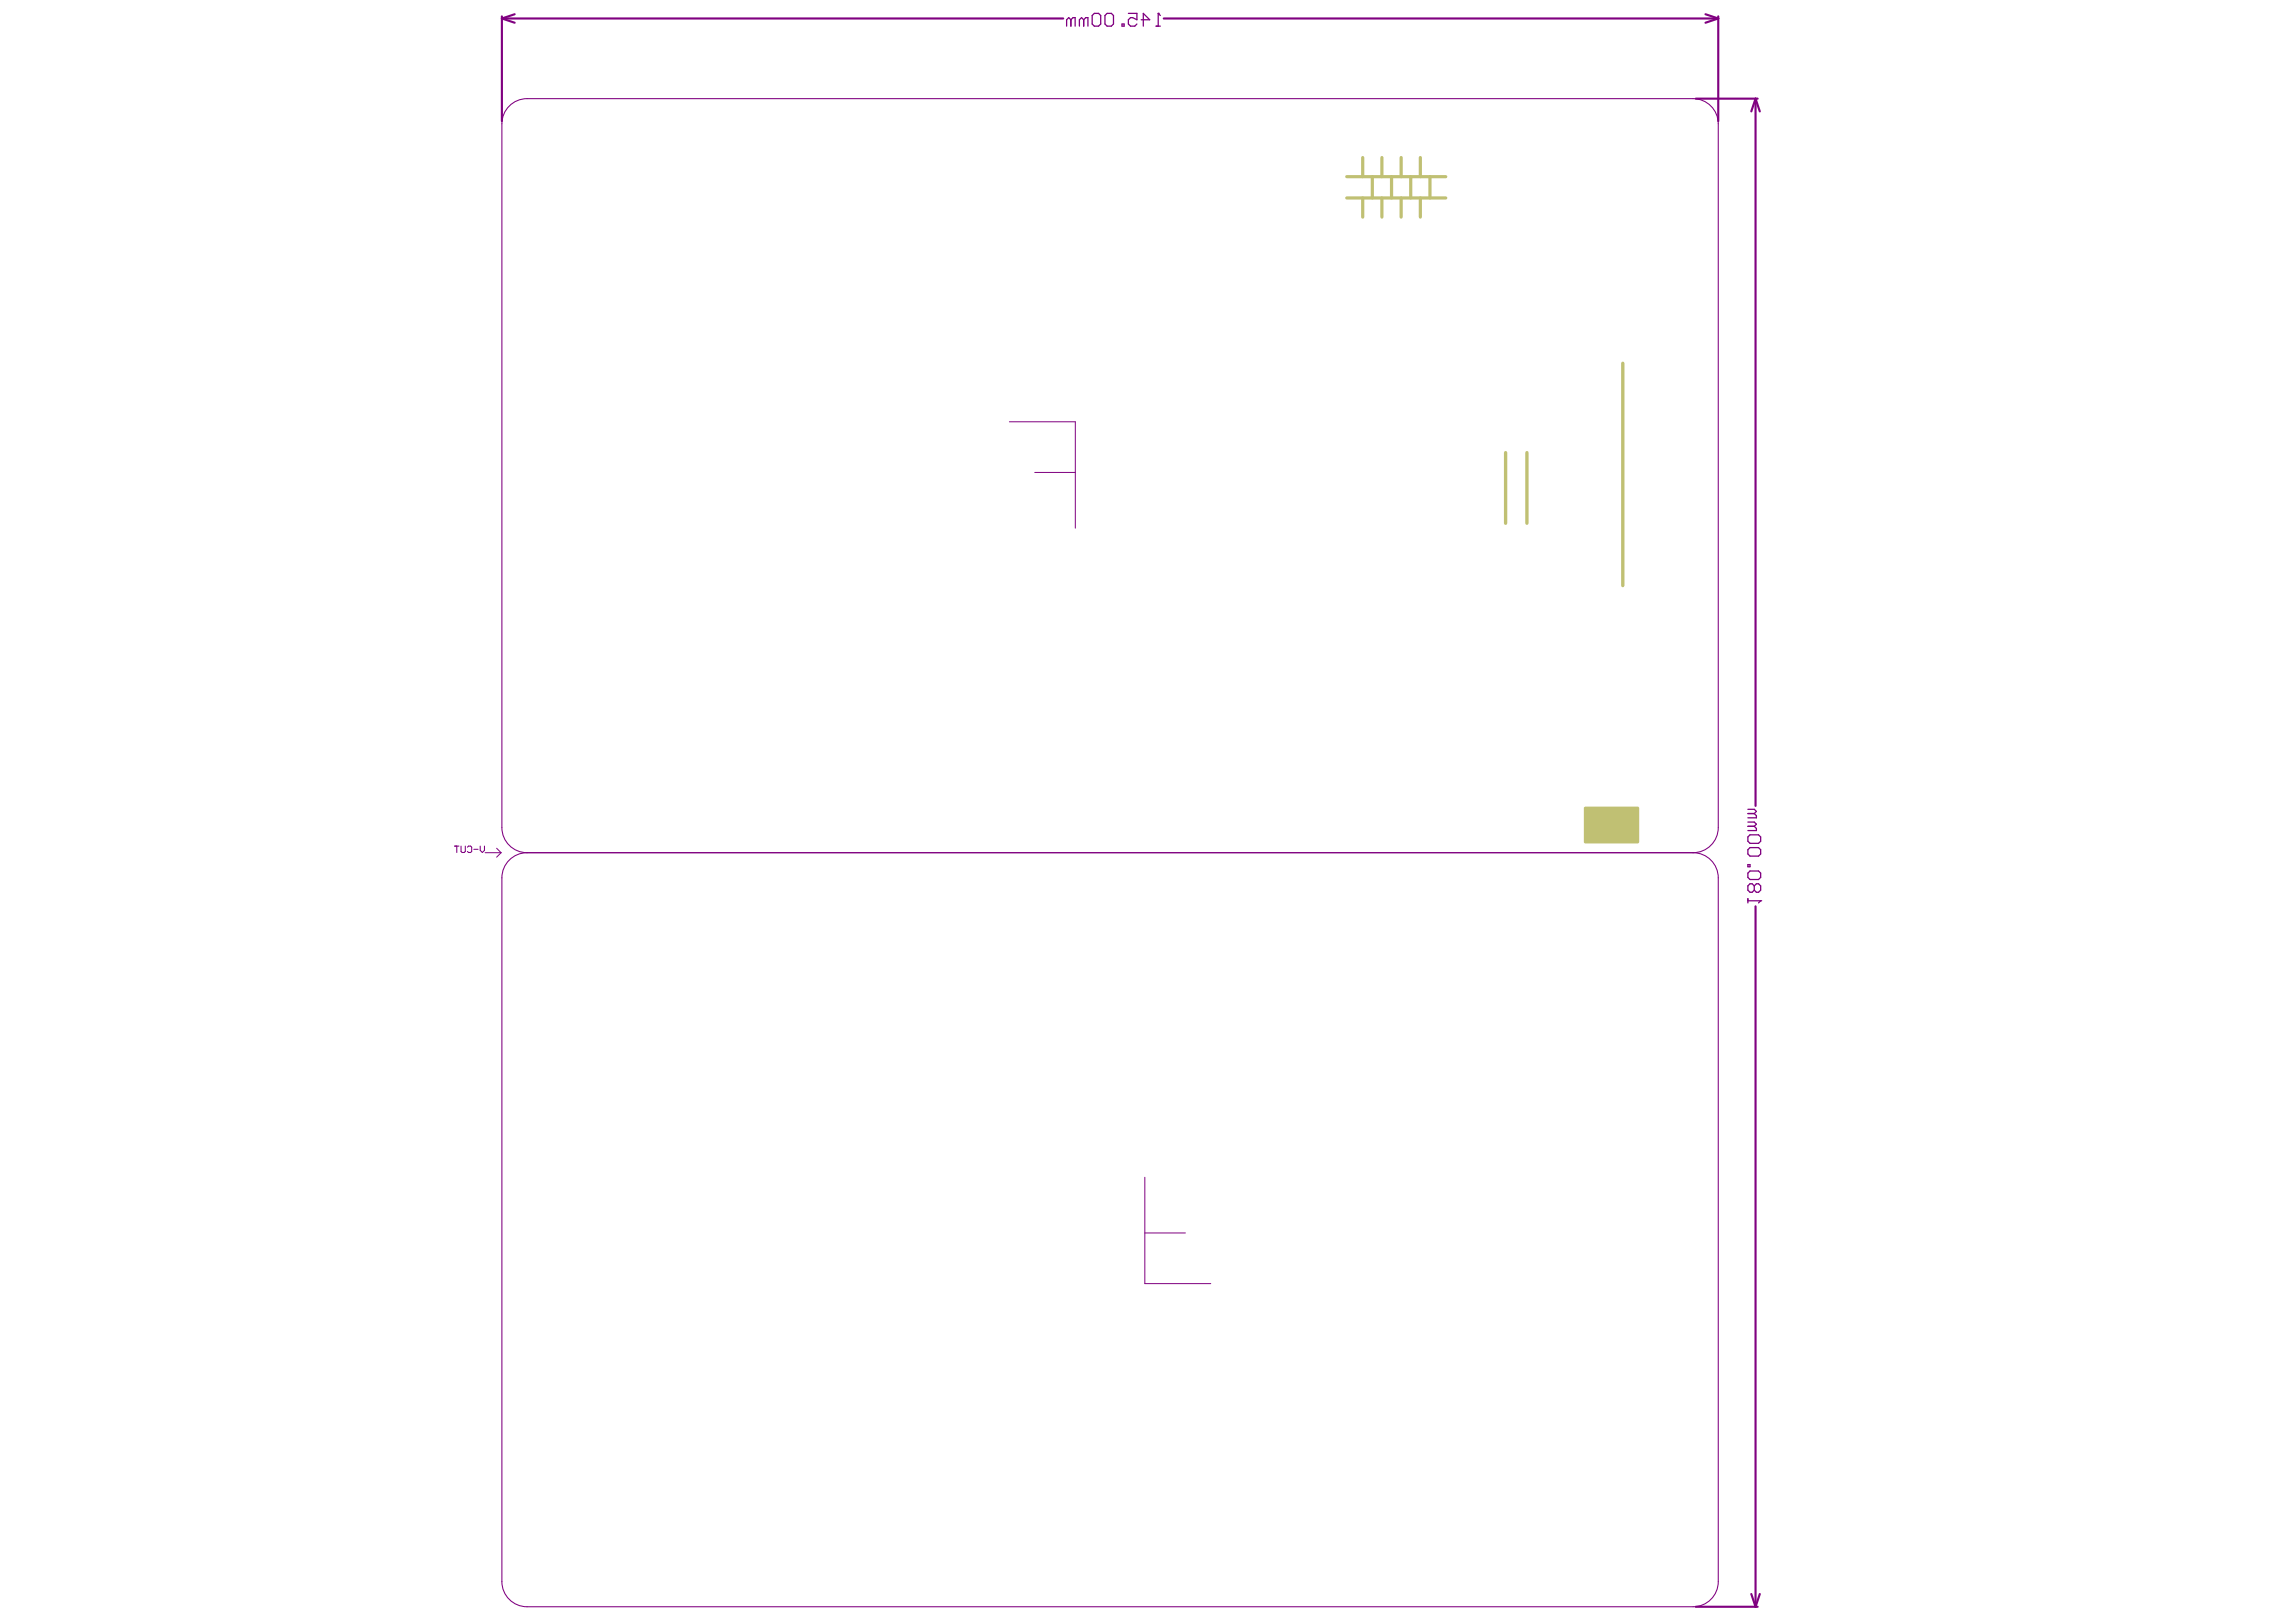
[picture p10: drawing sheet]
<svg xmlns="http://www.w3.org/2000/svg" width="297mm" height="210mm" viewBox="0 0 297 210" stroke-linecap="round" stroke-linejoin="round" font-family="sans-serif">
<g fill="none" stroke="#800080" stroke-width=".28">
<path d="M64.9 2.1v13.6M64.9 2.4l1.7 .5M64.9 2.4h72.7M66.6 1.8l-1.7 .6M150.6 2.4h71.7M219.4 12.8h8M220.6 1.8l1.7 .6M222.3 2.1v13.6M222.3 2.4l-1.7 .5M227.1 12.8l-.5 1.6M227.1 12.8v91.5M227.1 12.8l.6 1.6"/>
<path d="M227.1 117.3v90.6M219.4 207.9h8M226.6 206.3l.5 1.6M227.7 206.3l-.6 1.6"/>
</g>
<path d="M58.8 109.5h.6M59.1 109.5v.8M59.6 109.5v.7l.2 .1h.3l.1-.1v-.7M60.5 109.6l.1-.1h.3l.1 .1v.6l-.1 .1h-.3l-.1-.1M61.3 109.9h.6M62.1 109.5v.5l.3 .3 .3-.3v-.5M68.2 110.3a3.3 3.3 0 0 0-3.3 3.3v91.1a3.3 3.3 0 0 0 3.3 3.2h150.8a3.3 3.3 0 0 0 3.3-3.2v-91.1a3.3 3.3 0 0 0-3.3-3.3M68.2 110.3a3.3 3.3 0 0 1-3.3-3.2v-91.1a3.3 3.3 0 0 1 3.3-3.2h150.8a3.3 3.3 0 0 1 3.3 3.2v91.1a3.3 3.3 0 0 1-3.3 3.2M68.2 110.3h150.8" fill="none" stroke="#800080" stroke-width=".14"/>
<path d="M130.6 54.6h8.5v13.8M133.9 61.1h5.2M62.8 110.3h2M64.2 109.8l.6 .5M64.8 110.3l-.6 .6M148.1 152.3v13.8h8.5M148.1 159.6h5.3" fill="none" stroke="#800080" stroke-width=".13"/>
<g fill="none" stroke="#800080" stroke-width=".17">
<path d="M138.5 2.6l.3-.3h.3v1.1M138.5 2.6v.8M138.5 2.6l-.2-.3-.3 .3v.8M140.2 2.6l.3-.3h.2v1.1M140.2 2.6v.8M140.2 2.6l-.3-.3-.3 .3v.8M141.3 2l.3-.3h.5l.3 .3v1.1l-.3 .3h-.5l-.3-.3zM143 2l.2-.3h.6l.3 .3v1.1l-.3 .3h-.6l-.2-.3zM145.2 3.1h.2v.3h-.2zM146 1.7h1.1v.9l-.6-.3h-.2l-.3 .3v.5l.3 .3h.5l.3-.3M147.6 2.6h1.1l-.8-.9v1.7M149.6 3.4h.5"/>
<path d="M149.8 1.7h.1M149.8 1.7v1.7M149.8 1.7l.3 .3M226.1 108.3l.3-.3h1.1l.3 .3v.6l-.3 .2h-1.1l-.3-.2zM226.1 110l.3-.3h1.1l.3 .3v.5l-.3 .3h-1.1l-.3-.3zM226.1 111.9h.3v.3h-.3zM226.1 113l.3-.3h1.1l.3 .3v.5l-.3 .3h-1.1l-.3-.3zM226.1 116.3v.5M226.1 116.6h1.7M226.1 106.9h.9M226.1 106.4h.9l.2 .3-.2 .2M226.1 105.3h.9"/>
<path d="M226.1 104.7h.9l.2 .3-.2 .3M227 114.6l-.3-.2h-.3l-.3 .2v.6l.3 .3h.3l.3-.3M227 114.6l.2-.2h.3l.3 .2v.6l-.3 .3h-.3l-.2-.3M227 114.6v.6M227 106.9l.2 .3v.3h-1.1M227 105.3l.2 .3v.2h-1.1M227.8 116.6h.1M227.8 116.6l-.3 .2"/>
</g>
<path d="M204.9 104.5l.2-.1h6.9l.1 .2-.1 4.5-.1 .1-6.9-.1-.1-.1z" fill="#c0c073"/>
<g fill="none" stroke="#c0c073" stroke-width=".41">
<path d="M174.2 25.6h12.8M174.2 22.9h12.8M176.3 20.4v2.5M176.3 25.6v2.5M177.5 22.9v2.7M178.8 20.4v2.5M178.8 25.6v2.5M180 22.9v2.7M181.3 20.4v2.5M181.3 25.6v2.5M182.5 22.9v2.7M183.8 20.4v2.5"/>
<path d="M183.8 25.6v2.5M185 22.9v2.7"/>
</g>
<path d="M194.8 58.6v9.1M197.5 58.6v9.1M209.9 47v28.8" fill="none" stroke="#c0c073" stroke-width=".43"/>
</svg>
